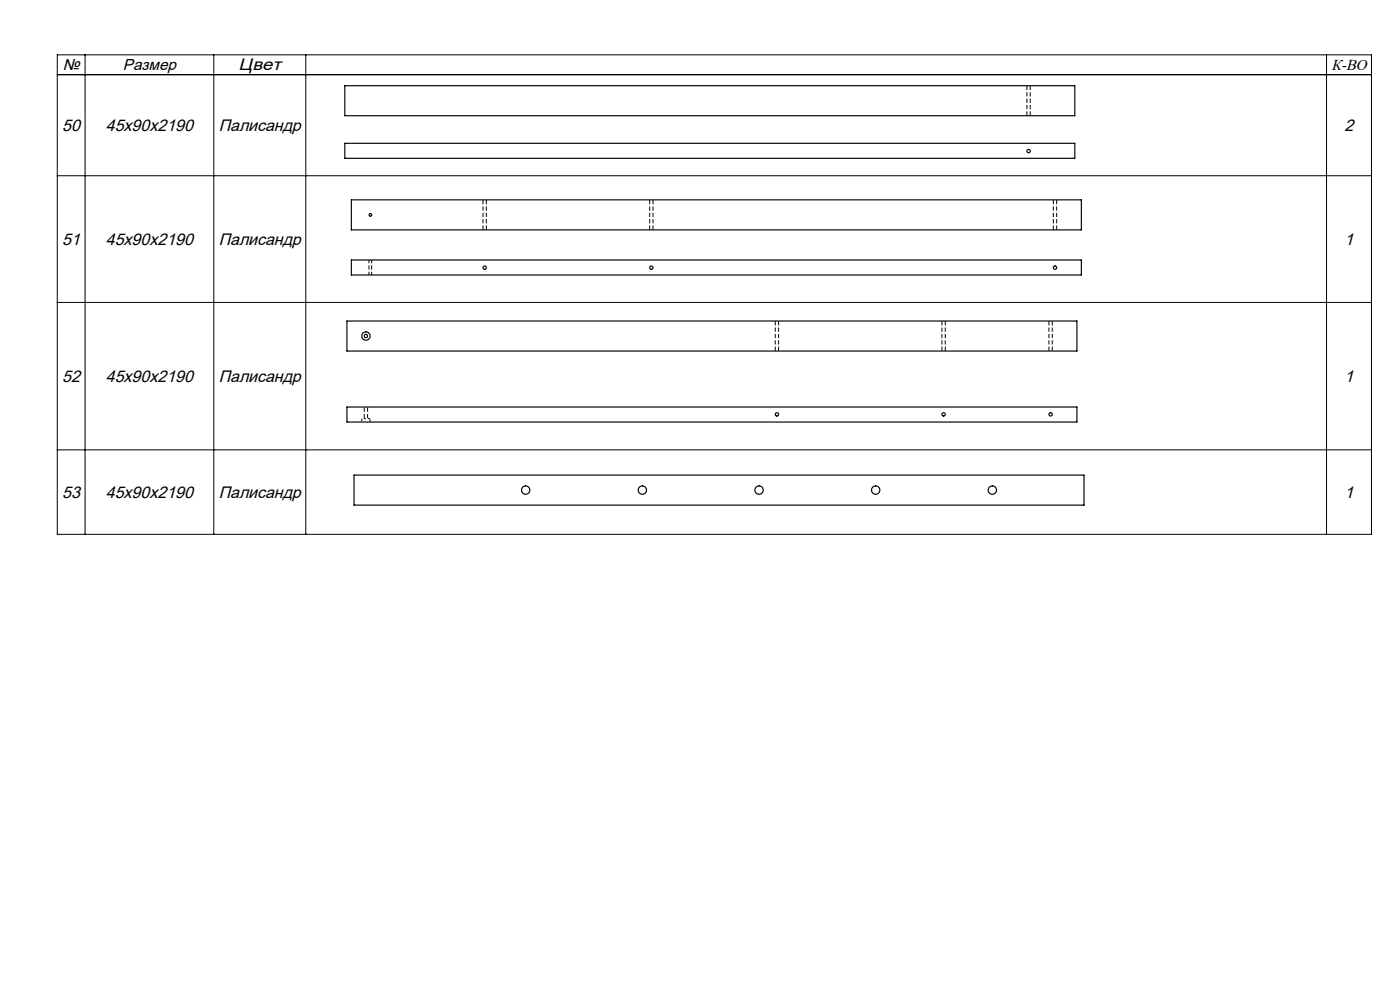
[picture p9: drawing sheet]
<svg xmlns="http://www.w3.org/2000/svg" width="420mm" height="297mm" viewBox="0 0 420 297" stroke-linecap="round" stroke-linejoin="round" font-family="sans-serif">
<defs><g id="words">
<g font-size="5">
<text x="71.6" y="21">Цвет</text>
<text x="18.7" y="39.2">50</text>
<text x="31.7" y="39.2">45х90х2190</text>
<text x="65.6" y="39.2">Палисандр</text>
<text x="403.4" y="39.2">2</text>
<text x="18.7" y="73.3">51</text>
<text x="31.7" y="73.3">45х90х2190</text>
<text x="65.6" y="73.3">Палисандр</text>
<text x="403.4" y="73.3">1</text>
<text x="18.7" y="114.4">52</text>
<text x="31.7" y="114.4">45х90х2190</text>
<text x="65.6" y="114.4">Палисандр</text>
<text x="403.4" y="114.4">1</text>
<text x="18.7" y="149.1">53</text>
<text x="31.7" y="149.1">45х90х2190</text>
<text x="65.6" y="149.1">Палисандр</text>
<text x="403.4" y="149.1">1</text>
</g>
<g font-size="4.7">
<text x="18.9" y="21.1">№</text>
<text x="36.8" y="21.1">Размер</text>
<text x="399.5" y="20.9">К-ВО</text>
</g>
</g></defs>
<g fill="none" stroke="#000" stroke-width=".35">
<path d="M103.4 25.7h219v9h-219zM103.4 42.9h219v4.5h-219zM105.4 59.9h219v9h-219zM105.4 77.9h219v4.5h-219zM104.1 96.2h219v9h-219zM104.1 122h219v4.5h-219zM106.2 142.4h219v9h-219z"/>
<circle cx="308.6" cy="45.3" r=".5"/>
<circle cx="111.1" cy="64.4" r=".4"/>
<circle cx="145.4" cy="80.2" r=".5"/>
<circle cx="195.4" cy="80.2" r=".5"/>
<circle cx="316.5" cy="80.2" r=".5"/>
<circle cx="109.8" cy="100.7" r=".5"/>
<circle cx="109.8" cy="100.7" r="1.25"/>
<circle cx="233.1" cy="124.2" r=".5"/>
<circle cx="283.1" cy="124.2" r=".5"/>
<circle cx="315.2" cy="124.2" r=".5"/>
<circle cx="157.7" cy="146.9" r="1.25"/>
<circle cx="192.7" cy="146.9" r="1.25"/>
<circle cx="227.7" cy="146.9" r="1.25"/>
<circle cx="262.7" cy="146.9" r="1.25"/>
<circle cx="297.7" cy="146.9" r="1.25"/>
</g>
<g fill="none" stroke="#000" stroke-width=".3" stroke-dasharray="1.3 .6" stroke-dashoffset="-.1" stroke-linecap="butt">
<path d="M308.1 25.7v9M309.1 34.7v-9M144.9 59.9v9M194.9 59.9v9M316 59.9v9M145.9 68.9v-9M195.9 68.9v-9M317 68.9v-9M232.6 96.2v9M282.6 96.2v9M314.7 96.2v9M233.6 105.2v-9"/>
<path d="M283.6 105.2v-9M315.7 105.2v-9"/>
</g>
<path d="M110.7 77.9v4.5M111.5 82.4v-4.5" fill="none" stroke="#000" stroke-width=".3" stroke-dasharray="1.3 .6" stroke-dashoffset=".3" stroke-linecap="butt"/>
<path d="M109.8 125.5h-1.3M111 125.5h-1.2" fill="none" stroke="#000" stroke-width=".3" stroke-dasharray="1.3 .6" stroke-dashoffset=".6" stroke-linecap="butt"/>
<path d="M108.5 125.5v1M111 126.5v-1" fill="none" stroke="#000" stroke-width=".3" stroke-dasharray="1.3 .6" stroke-dashoffset=".5" stroke-linecap="butt"/>
<path d="M109.3 122v3.5M110.3 125.5v-3.5" fill="none" stroke="#000" stroke-width=".3" stroke-dasharray="1.3 .6" stroke-dashoffset="-.2" stroke-linecap="butt"/>
<path d="M17.2 16.4h394.2v143.7h-394.2zM25.5 16.4v143.7M64.1 16.4v143.7M91.7 16.4v143.7M398 16.4v143.7M17.2 22.4h394.2M17.2 52.7h394.2M17.2 90.6h394.2M17.2 134.8h394.2" fill="none" stroke="#000" stroke-width=".3"/>
<use href="#words"/>
</svg>
